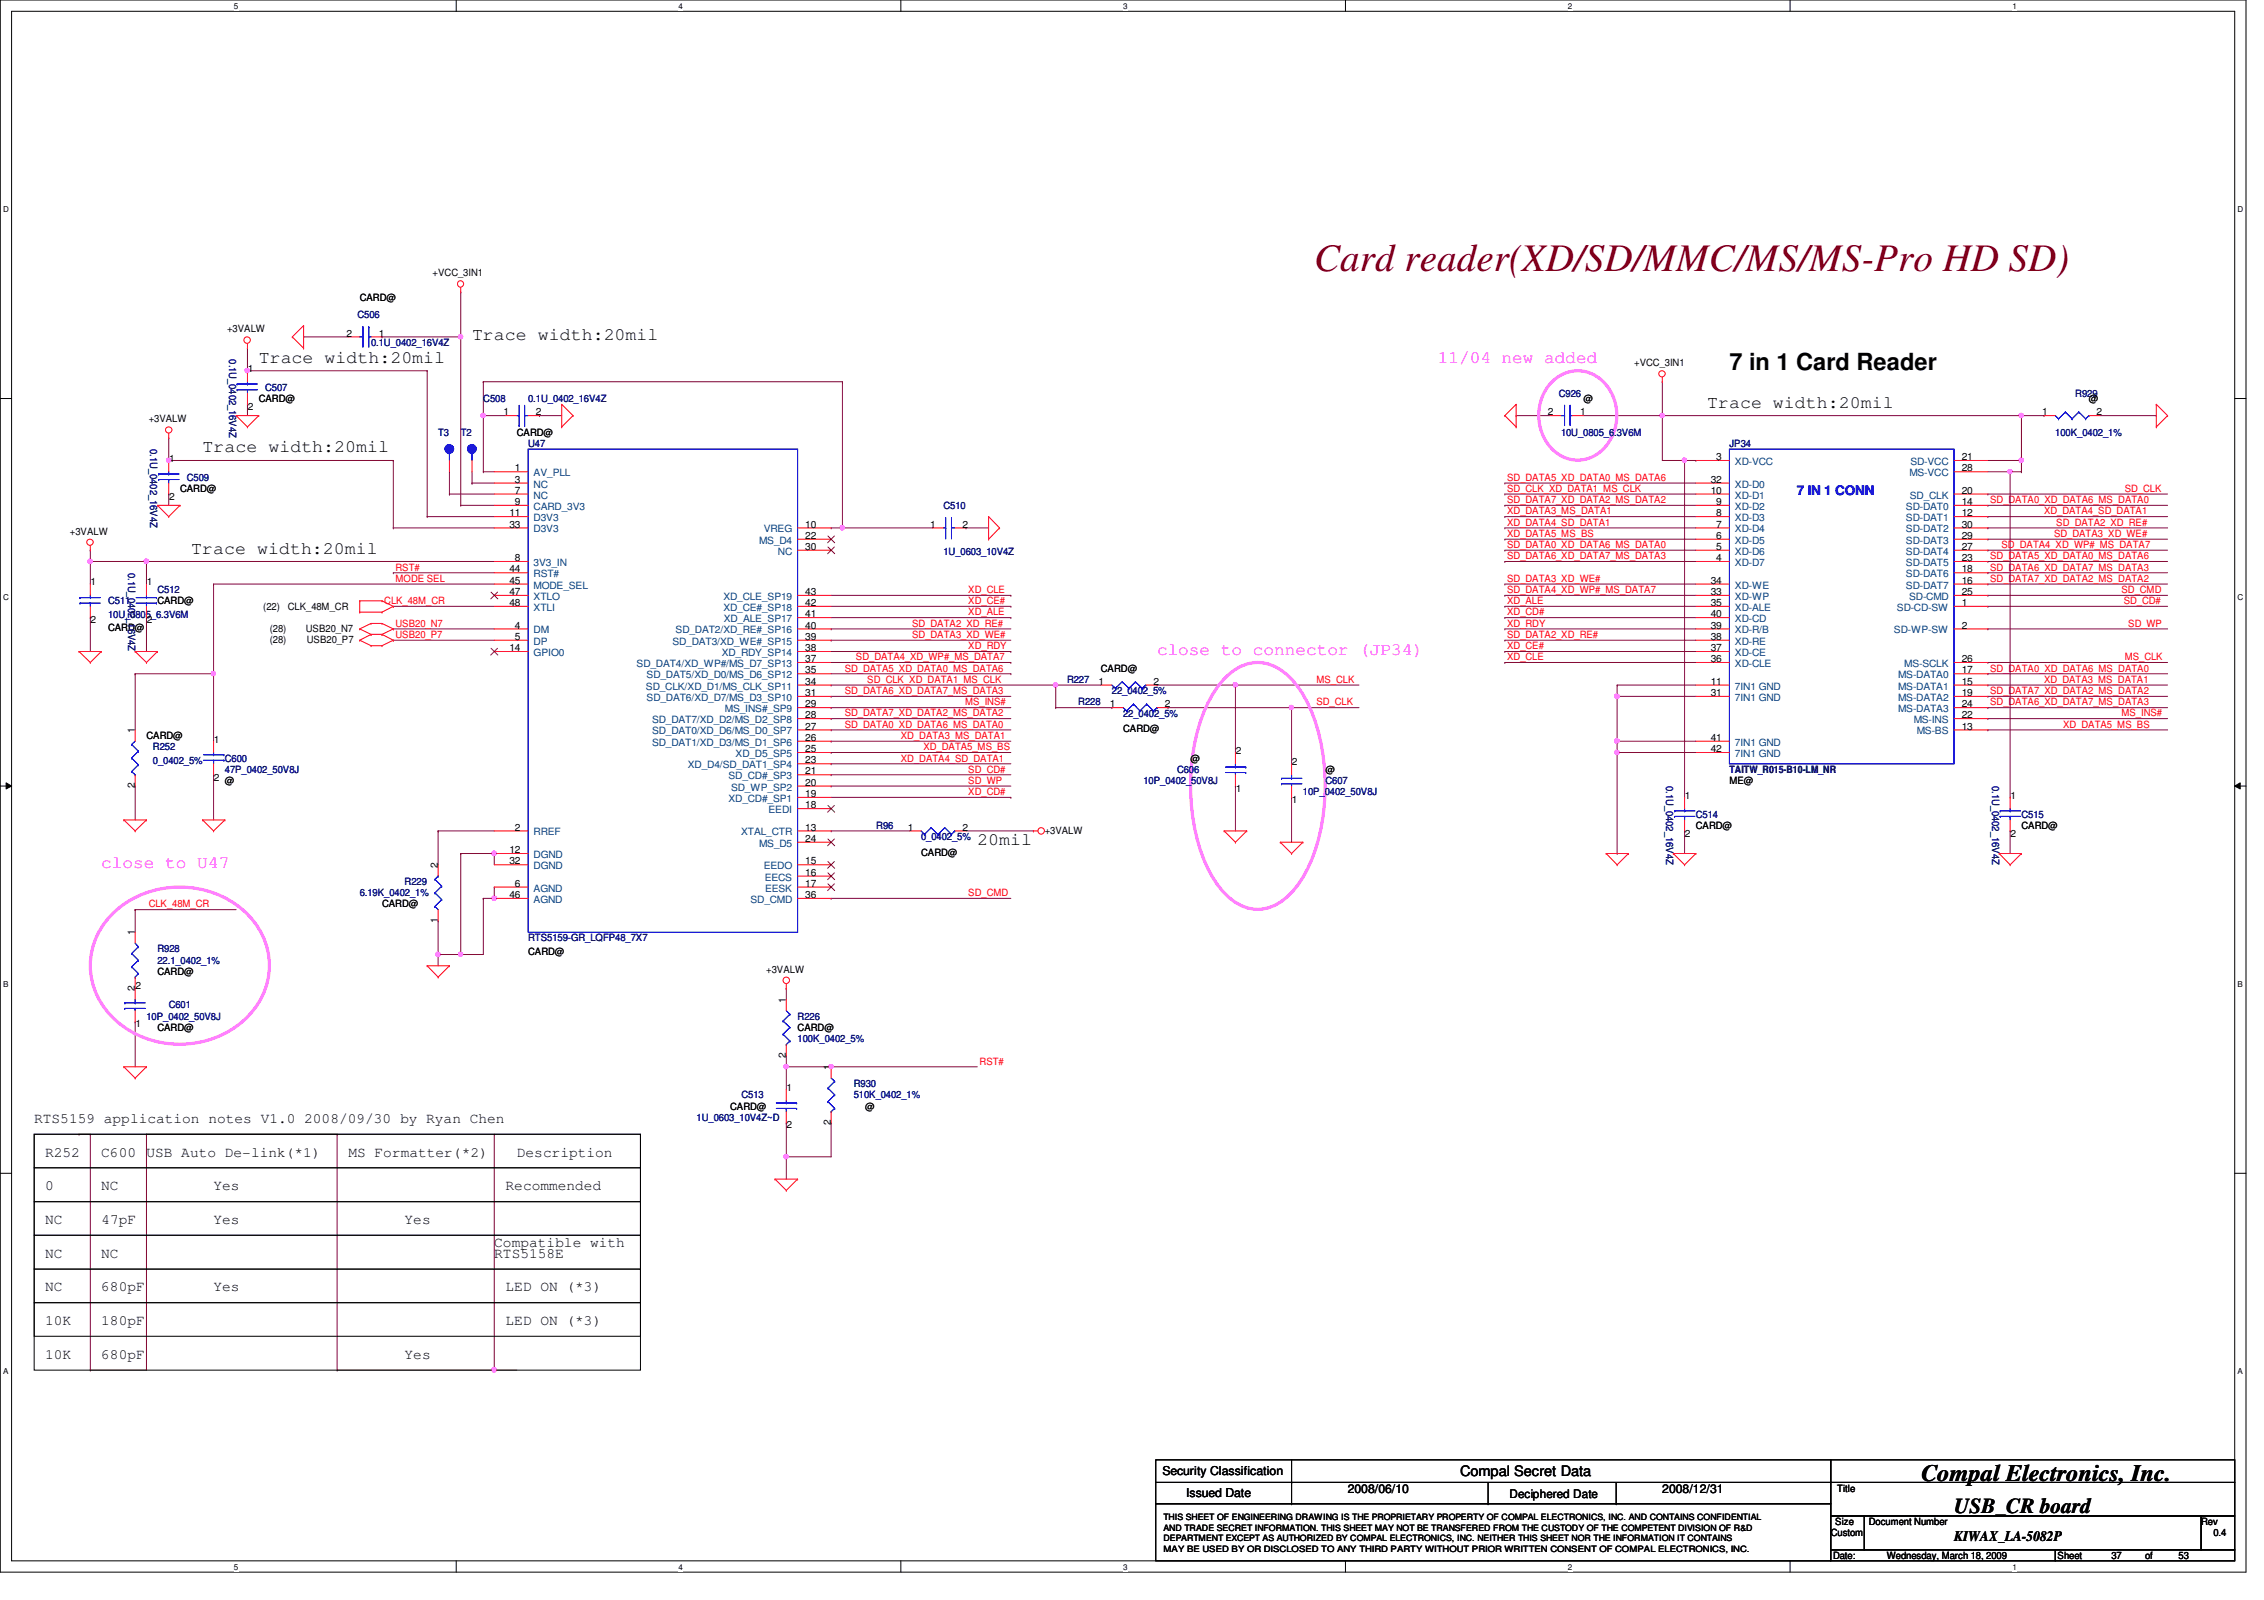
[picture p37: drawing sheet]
<svg xmlns="http://www.w3.org/2000/svg" width="297mm" height="210mm" viewBox="0 0 297 210" stroke-linecap="round" stroke-linejoin="round" font-family="sans-serif">
<defs><g id="words">
<text font-size="5.1" fill="#800000" x="172.4" y="35.5">Card reader(XD/SD/MMC/MS/MS-Pro HD SD)</text>
<g font-size="3.1">
<text x="226.9" y="48.6">7 in 1 Card Reader</text>
<text x="252.1" y="194.3">Compal Electronics, Inc.</text>
</g>
<text font-size="2.8" x="256.4" y="198.5">USB_CR board</text>
<g font-size="2.3">
<text x="33.9" y="47.6">Trace width:20mil</text>
<text x="61.9" y="44.6">Trace width:20mil</text>
<text x="224" y="53.5">Trace width:20mil</text>
<text x="26.6" y="59.4">Trace width:20mil</text>
<text x="25.1" y="72.6">Trace width:20mil</text>
<text x="128.2" y="110.9">20mil</text>
</g>
<g font-size="2.3" fill="#f0f">
<text x="188.6" y="47.6">11/04 new added</text>
<text x="151.8" y="85.9">close to connector (JP34)</text>
<text x="13.3" y="113.9">close to U47</text>
</g>
<g font-size="1.9">
<text x="4.5" y="147.3">RTS5159 application notes V1.0 2008/09/30 by Ryan Chen</text>
<text x="5.9" y="151.8">R252</text>
<text x="13.3" y="151.8">C600</text>
<text x="19.2" y="151.8">USB Auto De-link(*1)</text>
<text x="45.7" y="151.8">MS Formatter(*2)</text>
<text x="67.8" y="151.8">Description</text>
<text x="5.9" y="160.6">NC</text>
<text x="5.9" y="156.2">0</text>
<text x="13.3" y="160.6">47pF</text>
<text x="13.3" y="156.2">NC</text>
<text x="28" y="156.2">Yes</text>
<text x="28" y="160.6">Yes</text>
<text x="53.1" y="160.6">Yes</text>
<text x="66.3" y="156.2">Recommended</text>
<text x="5.9" y="165">NC</text>
<text x="13.3" y="165">NC</text>
<text x="64.9" y="163.5">Compatible with</text>
<text x="64.9" y="165">RTS5158E</text>
<text x="5.9" y="169.4">NC</text>
<text x="5.9" y="173.9">10K</text>
<text x="13.3" y="169.4">680pF</text>
<text x="13.3" y="173.9">180pF</text>
<text x="28" y="169.4">Yes</text>
<text x="66.3" y="169.4">LED ON (*3)</text>
<text x="66.3" y="173.9">LED ON (*3)</text>
<text x="5.9" y="178.3">10K</text>
<text x="13.3" y="178.3">680pF</text>
<text x="53.1" y="178.3">Yes</text>
<text x="191.6" y="193.7">Compal Secret Data</text>
<text x="256.4" y="202.1">KIWAX_LA-5082P</text>
</g>
<text font-size="1.7" fill="#00f" x="235.8" y="65">7 IN 1 CONN</text>
<g font-size="1.6">
<text x="152.5" y="193.5">Security Classification</text>
<text x="155.6" y="196.3">Issued Date</text>
<text x="176.8" y="195.9">2008/06/10</text>
<text x="198" y="196.5">Deciphered Date</text>
<text x="218.1" y="195.9">2008/12/31</text>
</g>
<g font-size="1.3" fill="#000080">
<text x="46.9" y="41.7">C506</text>
<text x="30.1" y="47.2" transform="rotate(90 30.1 47.2)">0.1U_0402_16V4Z</text>
<text x="48.7" y="45.4">0.1U_0402_16V4Z</text>
<text x="34.8" y="51.3">C507</text>
<text x="63.4" y="52.7">C508</text>
<text x="69.3" y="52.7">0.1U_0402_16V4Z</text>
<text x="204.5" y="52">C926</text>
<text x="272.3" y="52">R929</text>
<text x="19.7" y="58.9" transform="rotate(90 19.7 58.9)">0.1U_0402_16V4Z</text>
<text x="57.5" y="57.2">T3</text>
<text x="60.4" y="57.2">T2</text>
<text x="69.3" y="58.6">U47</text>
<text x="204.8" y="57.2">10U_0805_6.3V6M</text>
<text x="226.9" y="58.6">JP34</text>
<text x="269.7" y="57.2">100K_0402_1%</text>
<text x="24.5" y="63.1">C509</text>
<text x="123.8" y="66.8">C510</text>
<text x="16.8" y="75.1" transform="rotate(90 16.8 75.1)">0.1U_0402_16V4Z</text>
<text x="20.7" y="77.8">C512</text>
<text x="123.8" y="72.8">1U_0603_10V4Z</text>
<text x="14.2" y="79.3">C511</text>
<text x="14.2" y="81">10U_0805_6.3V6M</text>
<text x="140" y="89.6">R227</text>
<text x="141.5" y="92.5">R228</text>
<text x="145.9" y="91.1">22_0402_5%</text>
<text x="147.4" y="94">22_0402_5%</text>
<text x="20.1" y="98.4">R252</text>
<text x="20.1" y="100.2">0_0402_5%</text>
<text x="29.5" y="99.9">C600</text>
<text x="29.5" y="101.4">47P_0402_50V8J</text>
<text x="154.4" y="101.4">C606</text>
<text x="226.9" y="101.4">TAITW_R015-B10-LM_NR</text>
<text x="150" y="102.8">10P_0402_50V8J</text>
<text x="170.9" y="104.3">10P_0402_50V8J</text>
<text x="173.9" y="102.8">C607</text>
<text x="218.6" y="103.1" transform="rotate(90 218.6 103.1)">0.1U_0402_16V4Z</text>
<text x="222.5" y="107.3">C514</text>
<text x="261.4" y="103.1" transform="rotate(90 261.4 103.1)">0.1U_0402_16V4Z</text>
<text x="265.2" y="107.3">C515</text>
<text x="115" y="108.8">R96</text>
<text x="120.9" y="110.2">0_0402_5%</text>
<text x="47.2" y="117.6">6.19K_0402_1%</text>
<text x="53.1" y="116.1">R229</text>
<text x="20.7" y="124.9">R928</text>
<text x="69.3" y="123.5">RTS5159-GR_LQFP48_7X7</text>
<text x="20.7" y="126.4">22.1_0402_1%</text>
<text x="19.2" y="133.8">10P_0402_50V8J</text>
<text x="22.1" y="132.3">C601</text>
<text x="104.6" y="133.8">R226</text>
<text x="104.6" y="136.7">100K_0402_5%</text>
<text x="112" y="142.6">R930</text>
<text x="91.4" y="147">1U_0603_10V4Z~D</text>
<text x="97.3" y="144.1">C513</text>
<text x="112" y="144.1">510K_0402_1%</text>
</g>
<g font-size="1.3">
<text x="47.2" y="39.5">CARD@</text>
<text x="56.8" y="36.2">+VCC_3IN1</text>
<text x="29.8" y="43.6">+3VALW</text>
<text x="45.5" y="44.2">2</text>
<text x="49.7" y="44.2">1</text>
<text x="32.5" y="48.8">1</text>
<text x="32.5" y="53.8">2</text>
<text x="33.9" y="52.7">CARD@</text>
<text x="207.8" y="52.7">@</text>
<text x="214.4" y="48">+VCC_3IN1</text>
<text x="274.1" y="52.7">@</text>
<text x="19.5" y="55.4">+3VALW</text>
<text x="66.1" y="54.5">1</text>
<text x="67.8" y="57.2">CARD@</text>
<text x="70.3" y="54.5">2</text>
<text x="203.1" y="54.5">2</text>
<text x="207.3" y="54.5">1</text>
<text x="267.9" y="54.5">1</text>
<text x="275.1" y="54.5">2</text>
<text x="22.2" y="60.6">1</text>
<text x="22.2" y="65.6">2</text>
<text x="23.6" y="64.6">CARD@</text>
<text x="67.6" y="61.8">1</text>
<text x="67.6" y="63.3">3</text>
<text x="67.6" y="64.8">7</text>
<text x="224.4" y="63.3">32</text>
<text x="224.4" y="64.8">10</text>
<text x="225.2" y="60.4">3</text>
<text x="257.4" y="64.8">20</text>
<text x="257.4" y="61.8">28</text>
<text x="257.4" y="60.4">21</text>
<text x="9.2" y="70.1">+3VALW</text>
<text x="66.8" y="69.2">33</text>
<text x="66.8" y="67.7">11</text>
<text x="67.6" y="66.3">9</text>
<text x="105.7" y="69.2">10</text>
<text x="105.7" y="70.7">22</text>
<text x="122" y="69.2">1</text>
<text x="126.3" y="69.2">2</text>
<text x="225.2" y="69.2">7</text>
<text x="225.2" y="66.3">9</text>
<text x="225.2" y="70.7">6</text>
<text x="225.2" y="67.7">8</text>
<text x="257.4" y="69.2">30</text>
<text x="257.4" y="66.3">14</text>
<text x="257.4" y="70.7">29</text>
<text x="257.4" y="67.7">12</text>
<text x="11.9" y="76.8">1</text>
<text x="19.3" y="76.8">1</text>
<text x="66.8" y="75.1">44</text>
<text x="66.8" y="76.6">45</text>
<text x="67.6" y="73.6">8</text>
<text x="105.7" y="72.1">30</text>
<text x="224.4" y="76.6">34</text>
<text x="225.2" y="72.1">5</text>
<text x="225.2" y="73.6">4</text>
<text x="257.4" y="72.1">27</text>
<text x="257.4" y="73.6">23</text>
<text x="257.4" y="75.1">18</text>
<text x="257.4" y="76.6">16</text>
<text x="11.9" y="81.7">2</text>
<text x="14.2" y="82.8">CARD@</text>
<text x="19.3" y="81.7">2</text>
<text x="20.7" y="79.3">CARD@</text>
<text x="34.5" y="80">(22)</text>
<text x="35.4" y="83">(28)</text>
<text x="37.8" y="80">CLK_48M_CR</text>
<text x="40.1" y="83">USB20_N7</text>
<text x="66.8" y="78.1">47</text>
<text x="66.8" y="79.5">48</text>
<text x="67.6" y="82.5">4</text>
<text x="67.6" y="83.9">5</text>
<text x="105.7" y="83.9">39</text>
<text x="105.7" y="82.5">40</text>
<text x="105.7" y="81">41</text>
<text x="105.7" y="79.5">42</text>
<text x="105.7" y="78.1">43</text>
<text x="224.4" y="78.1">33</text>
<text x="224.4" y="79.5">35</text>
<text x="224.4" y="83.9">38</text>
<text x="224.4" y="82.5">39</text>
<text x="224.4" y="81">40</text>
<text x="257.4" y="78.1">25</text>
<text x="257.4" y="79.5">1</text>
<text x="257.4" y="82.5">2</text>
<text x="35.4" y="84.4">(28)</text>
<text x="40.3" y="84.4">USB20_P7</text>
<text x="66.8" y="85.4">14</text>
<text x="105.7" y="89.8">34</text>
<text x="105.7" y="88.3">35</text>
<text x="105.7" y="86.9">37</text>
<text x="105.7" y="85.4">38</text>
<text x="144.1" y="89.8">1</text>
<text x="144.4" y="88.1">CARD@</text>
<text x="151.3" y="89.8">2</text>
<text x="224.4" y="85.4">37</text>
<text x="224.4" y="89.8">11</text>
<text x="224.4" y="86.9">36</text>
<text x="257.4" y="88.3">17</text>
<text x="257.4" y="89.8">15</text>
<text x="257.4" y="86.9">26</text>
<text x="105.7" y="95.7">27</text>
<text x="105.7" y="94.2">28</text>
<text x="105.7" y="92.8">29</text>
<text x="105.7" y="91.3">31</text>
<text x="145.6" y="92.8">1</text>
<text x="152.8" y="92.8">2</text>
<text x="224.4" y="91.3">31</text>
<text x="257.4" y="92.8">24</text>
<text x="257.4" y="94.2">22</text>
<text x="257.4" y="91.3">19</text>
<text x="257.4" y="95.7">13</text>
<text x="17.7" y="96.2" transform="rotate(-90 17.7 96.2)">1</text>
<text x="19.2" y="96.9">CARD@</text>
<text x="28.1" y="97.4">1</text>
<text x="105.7" y="98.7">25</text>
<text x="105.7" y="97.2">26</text>
<text x="105.7" y="101.6">21</text>
<text x="105.7" y="100.2">23</text>
<text x="147.4" y="96.1">CARD@</text>
<text x="156.2" y="99.9">@</text>
<text x="162.1" y="98.9">2</text>
<text x="169.5" y="100.3">2</text>
<text x="173.9" y="101.4">@</text>
<text x="224.4" y="97.2">41</text>
<text x="224.4" y="98.7">42</text>
<text x="17.7" y="103.4" transform="rotate(-90 17.7 103.4)">2</text>
<text x="28.1" y="102.4">2</text>
<text x="29.5" y="102.8">@</text>
<text x="105.7" y="106">18</text>
<text x="105.7" y="104.6">19</text>
<text x="105.7" y="103.1">20</text>
<text x="162.1" y="103.8">1</text>
<text x="169.5" y="105.3">1</text>
<text x="221.1" y="104.8">1</text>
<text x="226.9" y="102.8">ME@</text>
<text x="263.8" y="104.8">1</text>
<text x="57.4" y="113.9" transform="rotate(-90 57.4 113.9)">2</text>
<text x="66.8" y="113.4">32</text>
<text x="66.8" y="111.9">12</text>
<text x="67.6" y="109">2</text>
<text x="105.7" y="109">13</text>
<text x="105.7" y="113.4">15</text>
<text x="105.7" y="110.4">24</text>
<text x="119.1" y="109">1</text>
<text x="120.9" y="112.3">CARD@</text>
<text x="126.3" y="109">2</text>
<text x="137.1" y="109.3">+3VALW</text>
<text x="221.1" y="109.8">2</text>
<text x="222.5" y="108.8">CARD@</text>
<text x="263.8" y="109.8">2</text>
<text x="265.2" y="108.8">CARD@</text>
<text x="50.1" y="119">CARD@</text>
<text x="66.8" y="117.8">46</text>
<text x="67.6" y="116.3">6</text>
<text x="105.7" y="117.8">36</text>
<text x="105.7" y="114.9">16</text>
<text x="105.7" y="116.3">17</text>
<text x="17.7" y="122.7" transform="rotate(-90 17.7 122.7)">1</text>
<text x="57.4" y="121.1" transform="rotate(-90 57.4 121.1)">1</text>
<text x="69.3" y="125.2">CARD@</text>
<text x="17.7" y="130" transform="rotate(-90 17.7 130)">2</text>
<text x="20.7" y="127.9">CARD@</text>
<text x="100.5" y="127.6">+3VALW</text>
<text x="103.1" y="131.6" transform="rotate(-90 103.1 131.6)">1</text>
<text x="17.8" y="134.8">1</text>
<text x="20.7" y="135.3">CARD@</text>
<text x="104.6" y="135.3">CARD@</text>
<text x="103.1" y="138.8" transform="rotate(-90 103.1 138.8)">2</text>
<text x="103.2" y="143.1">1</text>
<text x="109" y="140.4" transform="rotate(-90 109 140.4)">1</text>
<text x="95.8" y="145.6">CARD@</text>
<text x="103.2" y="148">2</text>
<text x="109" y="147.6" transform="rotate(-90 109 147.6)">2</text>
<text x="113.5" y="145.6">@</text>
<text x="241" y="195.8">Title</text>
<text x="240.2" y="201.5">Custom</text>
<text x="240.8" y="200.1">Size</text>
<text x="245.2" y="200.1">Document Number</text>
<text x="288.8" y="200.1">Rev</text>
<text x="290.4" y="201.5">0.4</text>
<text x="240.5" y="204.5">Date:</text>
<text x="247.6" y="204.5">Wednesday, March 18, 2009</text>
<text x="270" y="204.5">Sheet</text>
<text x="277" y="204.5">37</text>
<text x="281.4" y="204.5">of</text>
<text x="285.8" y="204.5">53</text>
</g>
<g font-size="1.3" fill="#004080">
<text x="70" y="62.5">AV_PLL</text>
<text x="70" y="64">NC</text>
<text x="70" y="65.4">NC</text>
<text x="227.6" y="64">XD-D0</text>
<text x="227.6" y="65.4">XD-D1</text>
<text x="227.6" y="61">XD-VCC</text>
<text x="250.5" y="62.5">MS-VCC</text>
<text x="250.6" y="65.4">SD_CLK</text>
<text x="250.7" y="61">SD-VCC</text>
<text x="70" y="69.8">D3V3</text>
<text x="70" y="66.9">CARD_3V3</text>
<text x="70" y="68.4">D3V3</text>
<text x="99.6" y="71.3">MS_D4</text>
<text x="100.2" y="69.8">VREG</text>
<text x="227.6" y="69.8">XD-D4</text>
<text x="227.6" y="66.9">XD-D2</text>
<text x="227.6" y="71.3">XD-D5</text>
<text x="227.6" y="68.4">XD-D3</text>
<text x="250.1" y="69.8">SD-DAT2</text>
<text x="250.1" y="66.9">SD-DAT0</text>
<text x="250.1" y="71.3">SD-DAT3</text>
<text x="250.1" y="68.4">SD-DAT1</text>
<text x="70" y="74.3">3V3_IN</text>
<text x="70" y="75.7">RST#</text>
<text x="70" y="77.2">MODE_SEL</text>
<text x="102.1" y="72.8">NC</text>
<text x="227.6" y="72.8">XD-D6</text>
<text x="227.6" y="74.3">XD-D7</text>
<text x="227.6" y="77.2">XD-WE</text>
<text x="250.1" y="72.8">SD-DAT4</text>
<text x="250.1" y="74.3">SD-DAT5</text>
<text x="250.1" y="75.7">SD-DAT6</text>
<text x="250.1" y="77.2">SD-DAT7</text>
<text x="70" y="83.1">DM</text>
<text x="70" y="78.7">XTLO</text>
<text x="70" y="80.1">XTLI</text>
<text x="88.6" y="83.1">SD_DAT2/XD_RE#_SP16</text>
<text x="94.9" y="80.1">XD_CE#_SP18</text>
<text x="94.9" y="78.7">XD_CLE_SP19</text>
<text x="95" y="81.6">XD_ALE_SP17</text>
<text x="227.6" y="78.7">XD-WP</text>
<text x="227.6" y="80.1">XD-ALE</text>
<text x="227.6" y="83.1">XD-R/B</text>
<text x="227.6" y="81.6">XD-CD</text>
<text x="248.5" y="83.1">SD-WP-SW</text>
<text x="248.9" y="80.1">SD-CD-SW</text>
<text x="250.5" y="78.7">SD-CMD</text>
<text x="70" y="84.6">DP</text>
<text x="70" y="86.1">GPIO0</text>
<text x="83.5" y="87.5">SD_DAT4/XD_WP#/MS_D7_SP13</text>
<text x="84.8" y="89">SD_DAT5/XD_D0/MS_D6_SP12</text>
<text x="88.2" y="84.6">SD_DAT3/XD_WE#_SP15</text>
<text x="94.7" y="86.1">XD_RDY_SP14</text>
<text x="227.6" y="84.6">XD-RE</text>
<text x="227.6" y="86.1">XD-CE</text>
<text x="227.6" y="87.5">XD-CLE</text>
<text x="249" y="89">MS-DATA0</text>
<text x="249.8" y="87.5">MS-SCLK</text>
<text x="84.7" y="90.5">SD_CLK/XD_D1/MS_CLK_SP11</text>
<text x="84.8" y="91.9">SD_DAT6/XD_D7/MS_D3_SP10</text>
<text x="85.6" y="94.9">SD_DAT7/XD_D2/MS_D2_SP8</text>
<text x="95.1" y="93.4">MS_INS#_SP9</text>
<text x="227.6" y="90.5">7IN1 GND</text>
<text x="227.6" y="91.9">7IN1 GND</text>
<text x="249" y="93.4">MS-DATA3</text>
<text x="249" y="90.5">MS-DATA1</text>
<text x="249" y="91.9">MS-DATA2</text>
<text x="251.1" y="94.9">MS-INS</text>
<text x="85.6" y="97.8">SD_DAT1/XD_D3/MS_D1_SP6</text>
<text x="85.6" y="96.4">SD_DAT0/XD_D6/MS_D0_SP7</text>
<text x="90.3" y="100.8">XD_D4/SD_DAT1_SP4</text>
<text x="96.5" y="99.3">XD_D5_SP5</text>
<text x="227.6" y="97.8">7IN1 GND</text>
<text x="227.6" y="99.3">7IN1 GND</text>
<text x="251.5" y="96.4">MS-BS</text>
<text x="95.6" y="105.2">XD_CD#_SP1</text>
<text x="95.6" y="102.2">SD_CD#_SP3</text>
<text x="95.9" y="103.7">SD_WP_SP2</text>
<text x="100.8" y="106.7">EEDI</text>
<text x="70" y="109.6">RREF</text>
<text x="70" y="112.6">DGND</text>
<text x="97.2" y="109.6">XTAL_CTR</text>
<text x="99.6" y="111.1">MS_D5</text>
<text x="70" y="114">DGND</text>
<text x="70" y="117">AGND</text>
<text x="70" y="118.4">AGND</text>
<text x="98.5" y="118.4">SD_CMD</text>
<text x="100.2" y="114">EEDO</text>
<text x="100.3" y="115.5">EECS</text>
<text x="100.4" y="117">EESK</text>
</g>
<g font-size="1.3" fill="#f00">
<text x="197.7" y="63.1">SD_DATA5_XD_DATA0_MS_DATA6</text>
<text x="197.7" y="64.5">SD_CLK_XD_DATA1_MS_CLK</text>
<text x="197.7" y="66">SD_DATA7_XD_DATA2_MS_DATA2</text>
<text x="261.1" y="66">SD_DATA0_XD_DATA6_MS_DATA0</text>
<text x="278.8" y="64.5">SD_CLK</text>
<text x="197.7" y="67.5">XD_DATA3_MS_DATA1</text>
<text x="197.7" y="69">XD_DATA4_SD_DATA1</text>
<text x="197.7" y="70.4">XD_DATA5_MS_BS</text>
<text x="197.7" y="71.9">SD_DATA0_XD_DATA6_MS_DATA0</text>
<text x="262.6" y="71.9">SD_DATA4_XD_WP#_MS_DATA7</text>
<text x="268.2" y="67.5">XD_DATA4_SD_DATA1</text>
<text x="269.5" y="70.4">SD_DATA3_XD_WE#</text>
<text x="269.8" y="69">SD_DATA2_XD_RE#</text>
<text x="51.9" y="74.8">RST#</text>
<text x="51.9" y="76.3">MODE SEL</text>
<text x="127" y="77.8">XD_CLE</text>
<text x="197.7" y="73.4">SD_DATA6_XD_DATA7_MS_DATA3</text>
<text x="197.7" y="76.3">SD_DATA3_XD_WE#</text>
<text x="197.7" y="77.8">SD_DATA4_XD_WP#_MS_DATA7</text>
<text x="261.1" y="74.8">SD_DATA6_XD_DATA7_MS_DATA3</text>
<text x="261.1" y="76.3">SD_DATA7_XD_DATA2_MS_DATA2</text>
<text x="261.1" y="73.4">SD_DATA5_XD_DATA0_MS_DATA6</text>
<text x="278.3" y="77.8">SD_CMD</text>
<text x="50.4" y="79.2">CLK_48M_CR</text>
<text x="51.9" y="82.2">USB20_N7</text>
<text x="51.9" y="83.7">USB20_P7</text>
<text x="119.7" y="82.2">SD_DATA2_XD_RE#</text>
<text x="119.7" y="83.7">SD_DATA3_XD_WE#</text>
<text x="127" y="79.2">XD_CE#</text>
<text x="127" y="80.7">XD_ALE</text>
<text x="197.7" y="82.2">XD_RDY</text>
<text x="197.7" y="83.7">SD_DATA2_XD_RE#</text>
<text x="197.7" y="79.2">XD_ALE</text>
<text x="197.7" y="80.7">XD_CD#</text>
<text x="278.6" y="79.2">SD_CD#</text>
<text x="279.2" y="82.2">SD_WP</text>
<text x="110.8" y="88.1">SD_DATA5_XD_DATA0_MS_DATA6</text>
<text x="112.3" y="86.6">SD_DATA4_XD_WP#_MS_DATA7</text>
<text x="113.8" y="89.6">SD_CLK_XD_DATA1_MS_CLK</text>
<text x="127" y="85.2">XD_RDY</text>
<text x="172.7" y="89.6">MS_CLK</text>
<text x="197.7" y="85.2">XD_CE#</text>
<text x="197.7" y="86.6">XD_CLE</text>
<text x="261.1" y="88.1">SD_DATA0_XD_DATA6_MS_DATA0</text>
<text x="268.2" y="89.6">XD_DATA3_MS_DATA1</text>
<text x="278.8" y="86.6">MS_CLK</text>
<text x="110.8" y="95.5">SD_DATA0_XD_DATA6_MS_DATA0</text>
<text x="110.8" y="94">SD_DATA7_XD_DATA2_MS_DATA2</text>
<text x="110.8" y="91.1">SD_DATA6_XD_DATA7_MS_DATA3</text>
<text x="126.6" y="92.5">MS_INS#</text>
<text x="172.7" y="92.5">SD_CLK</text>
<text x="261.1" y="91.1">SD_DATA7_XD_DATA2_MS_DATA2</text>
<text x="261.1" y="92.5">SD_DATA6_XD_DATA7_MS_DATA3</text>
<text x="270.7" y="95.5">XD_DATA5_MS_BS</text>
<text x="278.3" y="94">MS_INS#</text>
<text x="118.2" y="96.9">XD_DATA3_MS_DATA1</text>
<text x="118.2" y="99.9">XD_DATA4_SD_DATA1</text>
<text x="121.2" y="98.4">XD_DATA5_MS_BS</text>
<text x="127" y="101.3">SD_CD#</text>
<text x="127" y="102.8">SD_WP</text>
<text x="127" y="104.3">XD_CD#</text>
<text x="19.5" y="119">CLK_48M_CR</text>
<text x="127" y="117.6">SD_CMD</text>
<text x="128.5" y="139.7">RST#</text>
</g>
<g font-size="1.1">
<text x="30.7" y="1.1">5</text>
<text x="89" y="1.1">4</text>
<text x="147.4" y="1.1">3</text>
<text x="205.7" y="1.1">2</text>
<text x="264" y="1.1">1</text>
<text x=".4" y="27.9">D</text>
<text x="293.6" y="27.9">D</text>
<text x=".4" y="78.7">C</text>
<text x="293.6" y="78.7">C</text>
<text x=".4" y="129.5">B</text>
<text x="293.6" y="129.5">B</text>
<text x=".4" y="180.3">A</text>
<text x="293.6" y="180.3">A</text>
<text x="152.7" y="202.2">DEPARTMENT EXCEPT AS AUTHORIZED BY COMPAL ELECTRONICS, INC. NEITHER THIS SHEET NOR THE INFORMATION IT CONTAINS</text>
<text x="152.7" y="199.4">THIS SHEET OF ENGINEERING DRAWING IS THE PROPRIETARY PROPERTY OF COMPAL ELECTRONICS, INC. AND CONTAINS CONFIDENTIAL</text>
<text x="152.7" y="203.6">MAY BE USED BY OR DISCLOSED TO ANY THIRD PARTY WITHOUT PRIOR WRITTEN CONSENT OF COMPAL ELECTRONICS, INC.</text>
<text x="152.7" y="200.8">AND TRADE SECRET INFORMATION. THIS SHEET MAY NOT BE TRANSFERED FROM THE CUSTODY OF THE COMPETENT DIVISION OF R&amp;D</text>
<text x="30.7" y="205.9">5</text>
<text x="89" y="205.9">4</text>
<text x="147.4" y="205.9">3</text>
<text x="205.7" y="205.9">2</text>
<text x="264" y="205.9">1</text>
</g>
</g></defs>
<path d="M0 0h294.7v206.2h-294.7zM1.5 1.5h291.7v203.3h-291.7z" fill="none" stroke="#000" stroke-width=".13"/>
<g fill="#fff">
<path d="M30.7 .2h.6v1.2h-.6z"/>
<path d="M30.7 204.9h.6v1.2h-.6z"/>
</g>
<path d="M59.9 0v1.5M59.9 204.8v1.4" fill="none" stroke="#000" stroke-width=".13"/>
<g fill="#fff">
<path d="M89 .2h.6v1.2h-.6z"/>
<path d="M89 204.9h.6v1.2h-.6z"/>
</g>
<path d="M118.2 0v1.5M118.2 204.8v1.4" fill="none" stroke="#000" stroke-width=".13"/>
<g fill="#fff">
<path d="M147.4 .2h.6v1.2h-.6z"/>
<path d="M147.4 204.9h.6v1.2h-.6z"/>
</g>
<path d="M176.5 0v1.5M176.5 204.8v1.4" fill="none" stroke="#000" stroke-width=".13"/>
<g fill="#fff">
<path d="M205.7 .2h.6v1.2h-.6z"/>
<path d="M205.7 204.9h.6v1.2h-.6z"/>
</g>
<path d="M234.9 0v1.5M234.9 204.8v1.4" fill="none" stroke="#000" stroke-width=".13"/>
<g fill="#fff">
<path d="M264 .2h.6v1.2h-.6z"/>
<path d="M264 204.9h.6v1.2h-.6z"/>
<path d="M.4 26.9h.8v1.2h-.8z"/>
<path d="M293.6 26.9h.7v1.2h-.7z"/>
<path d="M.4 77.7h.8v1.2h-.8z"/>
<path d="M293.6 77.7h.7v1.2h-.7z"/>
</g>
<path d="M0 52.3h1.5M293.2 52.3h1.5" fill="none" stroke="#000" stroke-width=".13"/>
<g fill="#fff">
<path d="M.4 128.5h.7v1.2h-.7z"/>
<path d="M293.6 128.5h.7v1.2h-.7z"/>
</g>
<path d="M0 103.1h1.5M.8 102.7l.7 .4-.7 .4zM293.2 103.1l.7-.4v.8zM293.2 103.1h1.5" fill="none" stroke="#000" stroke-width=".13"/>
<path d="M.8 102.7l.7 .4-.7 .4zM293.2 103.1l.7-.4v.8z" fill="#000"/>
<g fill="#fff">
<path d="M.4 179.3h.7v1.2h-.7z"/>
<path d="M293.6 179.3h.7v1.2h-.7z"/>
</g>
<path d="M0 153.9h1.5M293.2 153.9h1.5" fill="none" stroke="#000" stroke-width=".13"/>
<g fill="none" stroke="#800040" stroke-width=".13">
<path d="M63.4 54.5h.1M63.4 50.1h.1M63.4 54.5h2.9M63.4 50.1v11.8M63.4 50.1h47.1M70.8 54.5h.1M70.8 54.5h2.9M28 76.6h.1M28 76.6h36.9M51.6 75.1h.1M51.6 75.1h13.3M260.8 67.8h.1"/>
<path d="M260.8 66.3h.1M260.8 64.8h.1M260.8 78.1h.1M260.8 70.7h.1M260.8 69.3h.1M260.8 79.5h.1M260.8 67.8h23.6M260.8 66.3h23.6M260.8 64.8h23.6M260.8 78.1h23.6M260.8 70.7h23.6M260.8 69.3h23.6"/>
<path d="M260.8 79.5h23.6M109 97.2h.1M109 95.8h.1M109 82.5h.1M109 84h.1M109 92.8h.1M109 94.3h.1M109 82.5h23.6M109 95.8h23.6M109 94.3h23.6M109 92.8h23.6M109 97.2h23.6"/>
<path d="M109 84h23.6M260.8 82.5h.1M260.8 95.8h.1M260.8 89.9h.1M260.8 88.4h.1M260.8 91.4h.1M260.8 94.3h.1M260.8 92.8h.1M260.8 86.9h.1M260.8 82.5h23.6M260.8 95.8h23.6M260.8 89.9h23.6"/>
<path d="M260.8 88.4h23.6M260.8 91.4h23.6M260.8 94.3h23.6M260.8 92.8h23.6M260.8 86.9h23.6M57.5 109h.1M57.5 109h7.4M57.5 109v4.5M60.4 112h.1M60.4 112h4.5M109 109h.1M109 103.1h.1"/>
<path d="M109 101.6h.1M109 109h10.4M109 103.1h23.6M109 101.6h23.6M221 109h.1M221 109v3M263.7 109h.1M263.7 109v3M57.5 120.8h.1M57.5 120.8v4.4"/>
</g>
<circle cx="63.4" cy="54.5" r=".29" fill="#f0f"/>
<circle cx="63.4" cy="54.5" r=".29" fill="none" stroke="#f0f" stroke-width=".13"/>
<g fill="none" stroke="#800040" stroke-width=".13">
<path d="M19.2 73.7h.1M19.2 73.7h45.7M63.4 61.9h.1M63.4 61.9h1.5M109 69.3h.1M109 69.3h13.3M110.5 69.3h.1M126.7 69.3h.1M126.7 69.3h3M51.6 82.5h.1M51.6 84h.1M51.6 82.5h13.3"/>
<path d="M51.6 84h13.3"/>
</g>
<circle cx="19.2" cy="73.6" r=".29" fill="#f0f"/>
<circle cx="19.2" cy="73.6" r=".29" fill="none" stroke="#f0f" stroke-width=".13"/>
<path d="M110.5 50.1h.1M110.5 50.1v19.2" fill="none" stroke="#800040" stroke-width=".13"/>
<circle cx="110.5" cy="69.2" r=".29" fill="#f0f"/>
<circle cx="110.5" cy="69.2" r=".29" fill="none" stroke="#f0f" stroke-width=".13"/>
<path d="M39.8 44.2h.1M39.8 44.2h5.9M50.1 44.2h.1M50.1 44.2h10.3M60.4 44.2h.1M60.4 44.2v22.1M11.8 73.7h.1M11.8 73.7v2.9M11.8 81h.1M11.8 81v4.5M19.2 81h.1M19.2 81v4.5" fill="none" stroke="#800040" stroke-width=".13"/>
<circle cx="60.4" cy="44.2" r=".29" fill="#f0f"/>
<circle cx="60.4" cy="44.2" r=".29" fill="none" stroke="#f0f" stroke-width=".13"/>
<g fill="none" stroke="#800040" stroke-width=".13">
<path d="M51.6 69.3h.1M51.6 69.3h13.3M60.4 66.3h.1M60.4 66.3h4.5M109 98.7h.1M109 91.4h.1M109 98.7h23.6M109 91.4h23.6M63.4 117.9h.1M63.4 117.9h1.5M109 100.2h.1M109 117.9h.1"/>
<path d="M109 100.2h23.6M109 117.9h23.6M60.4 125.2h.1M60.4 125.2h3"/>
</g>
<circle cx="64.8" cy="117.8" r=".29" fill="#f0f"/>
<circle cx="64.8" cy="117.8" r=".29" fill="none" stroke="#f0f" stroke-width=".13"/>
<g fill="none" stroke="#800040" stroke-width=".13">
<path d="M56 48.6h.1M56 48.6v19.2M22.1 64.8h.1M22.1 64.8v1.5M60.4 112h.1M60.4 112v13.2M63.4 117.9h.1M63.4 117.9v7.3M64.9 116.4h.1M64.9 116.4v1.5M103.2 129.7h.1M103.2 140h.1"/>
<path d="M103.2 129.7v1.4M103.2 140v2.9M103.2 151.8h.1M103.2 151.8v2.9"/>
</g>
<circle cx="60.4" cy="125.2" r=".29" fill="#f0f"/>
<circle cx="60.4" cy="125.2" r=".29" fill="none" stroke="#f0f" stroke-width=".13"/>
<path d="M11.8 73.7h.1M11.8 73.7h7.4" fill="none" stroke="#800040" stroke-width=".13"/>
<circle cx="11.8" cy="73.6" r=".29" fill="#f0f"/>
<circle cx="11.8" cy="73.6" r=".29" fill="none" stroke="#f0f" stroke-width=".13"/>
<path d="M32.5 53h.1M32.5 53v1.5M57.5 125.2h.1M57.5 125.2h2.9" fill="none" stroke="#800040" stroke-width=".13"/>
<circle cx="57.5" cy="125.2" r=".29" fill="#f0f"/>
<circle cx="57.5" cy="125.2" r=".29" fill="none" stroke="#f0f" stroke-width=".13"/>
<path d="M32.5 45.7h.1M32.5 45.7v2.9M11.8 72.2h.1M11.8 72.2v1.5M19.2 73.7h.1M19.2 73.7v2.9M56 67.8h.1M56 67.8h8.9M64.9 112h.1M64.9 112v1.5" fill="none" stroke="#800040" stroke-width=".13"/>
<circle cx="64.8" cy="111.9" r=".29" fill="#f0f"/>
<circle cx="64.8" cy="111.9" r=".29" fill="none" stroke="#f0f" stroke-width=".13"/>
<path d="M22.1 57.4h.1M22.1 57.4v3M32.5 48.6h.1M32.5 48.6h23.5" fill="none" stroke="#800040" stroke-width=".13"/>
<circle cx="32.4" cy="48.6" r=".29" fill="#f0f"/>
<circle cx="32.4" cy="48.6" r=".29" fill="none" stroke="#f0f" stroke-width=".13"/>
<path d="M22.1 60.4h.1M22.1 60.4h29.5M57.5 125.2h.1M57.5 125.2v1.5" fill="none" stroke="#800040" stroke-width=".13"/>
<circle cx="22.1" cy="60.4" r=".29" fill="#f0f"/>
<circle cx="22.1" cy="60.4" r=".29" fill="none" stroke="#f0f" stroke-width=".13"/>
<path d="M51.6 60.4h.1M51.6 60.4v8.9M138.5 89.9h.1M138.5 89.9h5.9M103.2 138.5h.1M103.2 138.5v1.5" fill="none" stroke="#800040" stroke-width=".13"/>
<circle cx="138.5" cy="89.8" r=".29" fill="#f0f"/>
<circle cx="138.5" cy="89.8" r=".29" fill="none" stroke="#f0f" stroke-width=".13"/>
<g fill="none" stroke="#800040" stroke-width=".13">
<path d="M218.1 54.5h.1M218.1 54.5v5.9h2.9M218.1 54.5h47.1M265.2 54.5h.1M109 78.1h23.6M109 79.5h23.6M132.6 78.1h.1M132.6 79.5h.1M197.4 63.4h.1M197.4 64.8h.1M197.4 66.3h.1M197.4 67.8h.1"/>
<path d="M197.4 69.3h.1M197.4 70.7h.1M197.4 72.2h.1M197.4 73.7h.1M197.4 76.6h.1M197.4 78.1h.1M197.4 79.5h.1M197.4 76.6h25.1M197.4 78.1h25.1M197.4 79.5h25.1M197.4 63.4h25.1M197.4 64.8h25.1"/>
<path d="M197.4 66.3h25.1M197.4 67.8h25.1M197.4 69.3h25.1M197.4 70.7h25.1M197.4 72.2h25.1M197.4 73.7h25.1M221 60.4h.1M260.8 75.1h.1M260.8 76.6h.1M260.8 75.1h23.6M260.8 76.6h23.6M109 81h23.6"/>
<path d="M109 85.5h23.6M109 86.9h23.6M109 88.4h23.6M132.6 81h.1M132.6 85.5h.1M132.6 86.9h.1M132.6 88.4h.1M197.4 82.5h.1M197.4 84h.1M197.4 85.5h.1M197.4 86.9h.1M197.4 81h.1"/>
<path d="M197.4 81h25.1M197.4 85.5h25.1M197.4 86.9h25.1M197.4 82.5h25.1M197.4 84h25.1M212.2 89.9h.1M212.2 91.4h.1M212.2 97.2h.1M212.2 98.7h.1M212.2 89.9h10.3M212.2 91.4h10.3M212.2 97.2h10.3"/>
<path d="M212.2 98.7h10.3M109 104.6h23.6M132.6 104.6h.1"/>
</g>
<circle cx="218.1" cy="54.5" r=".29" fill="#f0f"/>
<circle cx="218.1" cy="54.5" r=".29" fill="none" stroke="#f0f" stroke-width=".13"/>
<circle cx="265.2" cy="54.5" r=".29" fill="#f0f"/>
<circle cx="265.2" cy="54.5" r=".29" fill="none" stroke="#f0f" stroke-width=".13"/>
<path d="M218.1 50.1h.1M218.1 50.1v4.4M260.8 61.9h2.9M260.8 60.4h4.4M263.7 61.9h.1M265.2 60.4h.1M265.2 60.4v1.5" fill="none" stroke="#800040" stroke-width=".13"/>
<circle cx="265.2" cy="60.4" r=".29" fill="#f0f"/>
<circle cx="265.2" cy="60.4" r=".29" fill="none" stroke="#f0f" stroke-width=".13"/>
<path d="M265.2 54.5h.1M265.2 54.5v5.9M221 60.4v44.2M221 104.6h.1" fill="none" stroke="#800040" stroke-width=".13"/>
<circle cx="221" cy="60.4" r=".29" fill="#f0f"/>
<circle cx="221" cy="60.4" r=".29" fill="none" stroke="#f0f" stroke-width=".13"/>
<path d="M221 60.4h1.5M222.5 60.4h.1M263.7 61.9v42.7M263.7 104.6h.1" fill="none" stroke="#800040" stroke-width=".13"/>
<circle cx="263.7" cy="61.9" r=".29" fill="#f0f"/>
<circle cx="263.7" cy="61.9" r=".29" fill="none" stroke="#f0f" stroke-width=".13"/>
<path d="M263.7 61.9h1.5M265.2 61.9h.1M212.2 91.4h.1M212.2 97.2h.1M212.2 89.9v7.3" fill="none" stroke="#800040" stroke-width=".13"/>
<circle cx="212.1" cy="91.3" r=".29" fill="#f0f"/>
<circle cx="212.1" cy="91.3" r=".29" fill="none" stroke="#f0f" stroke-width=".13"/>
<circle cx="212.1" cy="97.2" r=".29" fill="#f0f"/>
<circle cx="212.1" cy="97.2" r=".29" fill="none" stroke="#f0f" stroke-width=".13"/>
<path d="M212.2 98.7h.1M212.2 97.2v1.5" fill="none" stroke="#800040" stroke-width=".13"/>
<circle cx="212.1" cy="98.7" r=".29" fill="#f0f"/>
<circle cx="212.1" cy="98.7" r=".29" fill="none" stroke="#f0f" stroke-width=".13"/>
<g fill="none" stroke="#800040" stroke-width=".13">
<path d="M28 76.6v20.6M260.8 73.7h.1M260.8 72.2h.1M260.8 73.7h23.6M260.8 72.2h23.6M17.7 88.4h.1M17.7 88.4h10.3M17.7 88.4v7.4M28 88.4h.1M212.2 98.7v13.3M17.7 103.1h.1M17.7 103.1v4.5"/>
<path d="M28 101.6h.1M28 101.6v6M126.7 109h8.9M135.6 109h.1M212.2 112h.1"/>
</g>
<circle cx="28" cy="88.4" r=".29" fill="#f0f"/>
<circle cx="28" cy="88.4" r=".29" fill="none" stroke="#f0f" stroke-width=".13"/>
<path d="M51.6 79.5h.1M51.6 79.5h13.3M169.5 92.8h.1M169.5 92.8h8.8" fill="none" stroke="#800040" stroke-width=".13"/>
<circle cx="169.4" cy="92.8" r=".29" fill="#f0f"/>
<circle cx="169.4" cy="92.8" r=".29" fill="none" stroke="#f0f" stroke-width=".13"/>
<path d="M162.1 89.9h.1M162.1 89.9h16.2" fill="none" stroke="#800040" stroke-width=".13"/>
<circle cx="162.1" cy="89.8" r=".29" fill="#f0f"/>
<circle cx="162.1" cy="89.8" r=".29" fill="none" stroke="#f0f" stroke-width=".13"/>
<g fill="none" stroke="#800040" stroke-width=".13">
<path d="M109 89.9h.1M109 89.9h29.5v2.9M138.5 92.8h.1M138.5 92.8h7.4M145.9 92.8h.1M151.8 89.9h.1M151.8 89.9h10.3M153.2 92.8h.1M153.2 92.8h16.3M162.1 89.9h.1M162.1 89.9v8.8M169.5 92.8h.1"/>
<path d="M169.5 92.8v7.4M17.7 119.3h.1M17.7 119.3h13.3M17.7 119.3v3M162.1 103.1h.1M162.1 103.1v5.9M169.5 104.6h.1M169.5 104.6v5.9M17.7 134.1h.1M17.7 134.1v5.9M10.4 148.8h.1M10.4 148.8h1.4"/>
<path d="M11.8 148.8h.1M11.8 148.8v30.9M19.2 148.8h.1M19.2 148.8h25M19.2 148.8v30.9h-7.4M44.2 148.8h.1M44.2 148.8v30.9M64.9 148.8h.1M64.9 148.8v30.9h-20.7M11.8 179.7h.1M44.2 179.7h.1"/>
</g>
<circle cx="64.8" cy="179.7" r=".29" fill="#f0f"/>
<circle cx="64.8" cy="179.7" r=".29" fill="none" stroke="#f0f" stroke-width=".13"/>
<g fill="none" stroke="#800040" stroke-width=".13">
<path d="M60.4 38.3h.1M60.4 38.3v5.9M198.9 54.5h.1M198.9 54.5h4.5M207.8 54.5h10.3M218.1 54.5h.1M265.2 54.5h3M268.2 54.5h.1M275.5 54.5h7.4M282.9 54.5h.1M103.2 151.8h.1M109 147.3h.1"/>
<path d="M109 147.3v4.5h-5.8M64.9 179.7h.1M64.9 179.7h2.9"/>
</g>
<circle cx="103.1" cy="151.7" r=".29" fill="#f0f"/>
<circle cx="103.1" cy="151.7" r=".29" fill="none" stroke="#f0f" stroke-width=".13"/>
<path d="M103.2 140h.1M103.2 140h5.8M103.2 147.3h.1M103.2 147.3v4.5" fill="none" stroke="#800040" stroke-width=".13"/>
<circle cx="103.1" cy="139.9" r=".29" fill="#f0f"/>
<circle cx="103.1" cy="139.9" r=".29" fill="none" stroke="#f0f" stroke-width=".13"/>
<path d="M109 140h.1M109 140h19.2" fill="none" stroke="#800040" stroke-width=".13"/>
<circle cx="109" cy="139.9" r=".29" fill="#f0f"/>
<circle cx="109" cy="139.9" r=".29" fill="none" stroke="#f0f" stroke-width=".13"/>
<path d="M59 64.8h.1M59 64.8h5.9M59 61.9v2.9M61.9 63.4h.1M61.9 63.4h3M61.9 61.9v1.5" fill="none" stroke="#800040" stroke-width=".13"/>
<g fill="none" stroke="#f00" stroke-width=".13">
<path d="M60.4 38.3h.1M60.4 37.7v.6M22.1 57.4h.1M22.1 56.9v.5M31 54.5h.1M31 54.5h2.9M31 54.5l1.5 1.5M32.5 56h.1M32.5 45.7h.1M32.5 45.1v.6M33.9 54.5h.1M33.9 54.5l-1.4 1.5"/>
<path d="M38.4 44.2h.1M38.4 44.2l1.4 1.5M39.8 42.7h.1M39.8 45.7h.1M39.8 42.7v3M39.8 42.7l-1.4 1.5M73.7 53h.1M73.7 56h.1M73.7 53v3M73.7 53l1.5 1.5M75.2 54.5h.1M75.2 54.5l-1.5 1.5"/>
<path d="M197.4 54.5h.1M197.4 54.5l1.5 1.5M198.9 56h.1M198.9 53h.1M198.9 53v3M198.9 53l-1.5 1.5M218.1 50.1h.1M218.1 49.5v.6M282.9 56h.1M282.9 53h.1M282.9 53v3M282.9 53l1.5 1.5"/>
<path d="M284.4 54.5h.1M284.4 54.5l-1.5 1.5M11.8 72.2h.1M11.8 71.6v.6M11.8 76.6v1.5M11.8 79.5v1.5M20.7 66.3h.1M20.7 66.3h2.9M20.7 66.3l1.4 1.5M22.1 67.8h.1M23.6 66.3h.1M23.6 66.3l-1.5 1.5"/>
<path d="M47.2 78.8h.1M47.2 78.8h2.9M47.2 78.8v1.5M50.1 78.8h.1M50.1 78.8l1.5 .7M51.6 79.5h.1M51.6 79.5l-1.5 .8M129.7 70.7h.1M129.7 67.8h.1M129.7 67.8v2.9M129.7 67.8l1.4 1.5M131.1 69.3h.1"/>
<path d="M131.1 69.3l-1.4 1.4M10.4 85.5h.1M10.4 85.5h2.9M10.4 85.5l1.4 1.4M11.8 86.9h.1M13.3 85.5h.1M13.3 85.5l-1.5 1.4M17.7 85.5h.1M17.7 85.5h3M17.7 85.5l1.5 1.4M19.2 86.9h.1M20.7 85.5h.1"/>
<path d="M20.7 85.5l-1.5 1.4M47.2 84h.1M47.2 82.5h.1M47.2 80.3h.1M47.2 84l1.5 .7M47.2 82.5l1.5 .7M47.2 80.3h2.9M48.7 83.2h.1M48.7 84.7h.1M48.7 81.8h.1M48.7 83.2l-1.5 .8M48.7 83.2h1.4"/>
<path d="M48.7 84.7h1.4M48.7 81.8l-1.5 .7M48.7 81.8h1.4M50.1 83.2h.1M50.1 84.7h.1M50.1 81.8h.1M50.1 80.3h.1M50.1 83.2l1.5 .8M50.1 81.8l1.5 .7M51.6 84h.1M51.6 82.5h.1M51.6 84l-1.5 .7"/>
<path d="M51.6 82.5l-1.5 .7M145.9 92.8h1.5M151.8 92.8h1.4M16.3 107.6h.1M16.3 107.6h2.9M16.3 107.6l1.4 1.4M17.7 109h.1M19.2 107.6h.1M19.2 107.6l-1.5 1.4M26.6 107.6h.1M26.6 107.6h2.9M26.6 107.6l1.4 1.4"/>
<path d="M28 109h.1M29.5 107.6h.1M29.5 107.6l-1.5 1.4M135.6 109h.1M135.6 109h.6M160.6 109h.1M160.6 109h3M160.6 109l1.5 1.5M162.1 110.5h.1M163.6 109h.1M163.6 109l-1.5 1.5M168 110.5h.1"/>
<path d="M168 110.5h2.9M168 110.5l1.5 1.5M169.5 112h.1M170.9 110.5h.1M170.9 110.5l-1.4 1.5M210.7 112h.1M210.7 112h3M210.7 112l1.5 1.5M212.2 113.5h.1M213.7 112h.1M213.7 112l-1.5 1.5M219.5 112h.1"/>
<path d="M219.5 112h3M219.5 112l1.5 1.5M221 113.5h.1M222.5 112h.1M222.5 112l-1.5 1.5M262.3 112h.1M262.3 112h2.9M262.3 112l1.4 1.5M263.7 113.5h.1M265.2 112h.1M265.2 112l-1.5 1.5M16.3 140h.1"/>
<path d="M16.3 140h2.9M16.3 140l1.4 1.4M19.2 140h.1M19.2 140l-1.5 1.4M56 126.7h.1M56 126.7h3M56 126.7l1.5 1.5M57.5 128.2h.1M59 126.7h.1M59 126.7l-1.5 1.5M103.2 129.7h.1M103.2 129.1v.6"/>
<path d="M17.7 141.4h.1M101.7 154.7h.1M101.7 154.7h2.9M101.7 154.7l1.5 1.5M103.2 156.2h.1M104.6 154.7h.1M104.6 154.7l-1.4 1.5"/>
<circle cx="60.4" cy="37.2" r=".42"/>
<circle cx="22.1" cy="56.4" r=".42"/>
<circle cx="32.4" cy="44.6" r=".43"/>
<circle cx="218.1" cy="49" r=".42"/>
<circle cx="11.8" cy="71.1" r=".42"/>
<circle cx="136.6" cy="109" r=".43"/>
<circle cx="103.2" cy="128.6" r=".43"/>
</g>
<g fill="none" stroke="#000" stroke-width=".13">
<path d="M4.5 148.8h79.5v30.9h-79.5zM4.5 148.8h79.5v4.4h-79.5zM4.5 153.2h79.5v4.4h-79.5zM4.5 157.6h79.5v4.5h-79.5zM4.5 162.1h79.5v4.4h-79.5zM4.5 166.5h79.5v4.4h-79.5zM4.5 170.9h79.5v4.4h-79.5zM151.6 191.5h88.6v3h-88.6zM151.6 194.5h88.6v2.8h-88.6zM151.6 197.3h88.6v7.5h-88.6zM169.5 194.5h.1M169.5 197.3h.1"/>
<path d="M169.5 191.5v5.8M195.2 197.3h.1M195.2 194.5v2.8M212 197.3h.1M212 194.5v2.8M240.2 191.5h53v3h-53zM240.2 194.5h53v4.4h-53zM240.2 198.9h4.4v4.4h-4.4zM244.6 198.9h44.2v4.4h-44.2zM288.8 198.9h4.4v4.4h-4.4zM240.2 203.3h29.5v1.5h-29.5zM269.7 203.3h23.5v1.5h-23.5z"/>
</g>
<path d="M203.4 50.4a4.7 4.7 0 0 1 7.7 .6 6.2 6.2 0 0 1-2.5 9.1 4.8 4.8 0 0 1-6.1-2.9 6.5 6.5 0 0 1 .9-6.8zM160.6 89.1a5.7 5.7 0 0 1 6.3-1.8 9.7 9.7 0 0 1 4.7 4.9 26.9 26.9 0 0 1 0 21.7 9.8 9.8 0 0 1-4.7 5 5.3 5.3 0 0 1-5.5-1.1 14.2 14.2 0 0 1-4-6.5 27.4 27.4 0 0 1 1.1-19.1l1.3-2.2zM14.4 120.2a12.8 12.8 0 0 1 18.4 0 9.4 9.4 0 0 1-.9 13.8 12.8 12.8 0 0 1-17.5-.9 9.3 9.3 0 0 1 0-12.9z" fill="none" stroke="#ff80ff" stroke-width=".42"/>
<g fill="none" stroke="#00f" stroke-width=".13">
<path d="M10.5 79.1h.1M10.5 78.4h.1M10.5 79.1h2.7M10.5 78.4h2.7M11.8 78.4h.1M11.8 79.1h.1M11.8 78.1v.3M11.8 79.1v.4M147.4 92.8l.4 .5M147.8 93.3h.1M148.7 92.4h.1M148.7 92.4l-.9 .9"/>
<path d="M148.7 92.4l.9 .9M149.6 93.3h.1M150.4 92.4h.1M150.4 92.4l-.8 .9M150.4 92.4l.9 .9M151.3 93.3h.1M151.8 92.8h.1M151.8 92.8l-.5 .5"/>
</g>
<circle cx="58.9" cy="58.9" r=".57" fill="#00f"/>
<g fill="none" stroke="#00f" stroke-width=".13">
<path d="M59 59.5h.1M59 59.5v.9"/>
<circle cx="58.9" cy="58.9" r=".57"/>
</g>
<circle cx="58.9" cy="58.9" r=".57" fill="#00f"/>
<g fill="none" stroke="#00f" stroke-width=".13">
<path d="M31.1 51.1h.1M31.1 50.4h.1M31.1 51.1h2.7M31.1 50.4h2.7M32.5 50.4h.1M32.5 51.1h.1M32.5 50.1v.3M32.5 51.1v.5M59 59.5h.1M59 59.5v.9M69.3 58.9h35.3v63.4h-35.3zM204.8 54.5h.5"/>
<path d="M205.3 53.2h.1M205.3 54.5h.1M205.3 53.2v2.6M206 54.5h.1M206 53.2h.1M206 54.5h.3M206 53.2v2.6M226.9 58.9h29.5v41.3h-29.5zM269.7 54.5l.4 .4M270.1 54.9h.1M271 54.1h.1M271 54.1l-.9 .8"/>
<path d="M271 54.1l.9 .8M271.9 54.9h.1M272.7 54.1h.1M272.7 54.1l-.8 .8M272.7 54.1l.9 .8M273.6 54.9h.1M274.1 54.5h.1M274.1 54.5l-.5 .4M145.9 89.9l.4 .4M146.3 90.3h.1M147.2 89.5h.1M147.2 89.5l-.9 .8"/>
<path d="M147.2 89.5l.9 .8M148.1 90.3h.1M149 89.5h.1M149 89.5l-.9 .8M149 89.5l.9 .8M149.9 90.3h.1M150.3 89.9h.1M150.3 89.9l-.4 .4M168.1 102.1h.1M168.1 102.8h.1M168.1 102.1h2.7M168.1 102.8h2.7"/>
<path d="M169.5 102.8h.1M169.5 102.1h.1M169.5 101.6v.5M169.5 102.8v.3M219.7 107.1h.1M219.7 106.4h.1M219.7 107.1h2.7M219.7 106.4h2.7M221 106.4h.1M221 107.1h.1M221 106.1v.3M221 107.1v.5"/>
<path d="M101.9 145.4h2.6M101.9 144.7h2.6M103.2 144.7h.1M103.2 145.4h.1M103.2 144.4v.3M103.2 145.4v.4M104.5 145.4h.1M104.5 144.7h.1M108.6 142.7h.1M108.6 144.5h.1M108.6 142.7l.9 .9M108.6 144.5l.9 .9"/>
<path d="M109 145.8h.1M109 141.4l.5 .5M109.5 141.9h.1M109.5 143.6h.1M109.5 145.4h.1M109.5 141.9l-.9 .8M109.5 143.6l-.9 .9M109.5 145.4l-.5 .4"/>
<circle cx="58.9" cy="58.9" r=".57"/>
</g>
<g fill="none" stroke="#f00" stroke-width=".13">
<path d="M32.5 48.6v1.5M32.5 51.6v1.4M203.4 54.5h1.4M206.3 54.5h1.5M268.2 54.5h1.5M274.1 54.5h1.4M59 60.4v1.5M64.9 69.3h4.4M64.9 61.9h4.4M64.9 63.4h4.4M64.9 64.8h4.4M64.9 73.7h4.4"/>
<path d="M64.9 66.3h4.4M64.9 67.8h4.4M64.9 79.5h4.4M64.9 78.1h4.4M64.9 75.1h4.4M64.9 76.6h4.4M104.6 72.2h4.4M104.6 69.3h4.4M104.6 70.7h4.4M104.6 79.5h4.4M104.6 78.1h4.4M222.5 72.2h4.4"/>
<path d="M222.5 69.3h4.4M222.5 63.4h4.4M222.5 64.8h4.4M222.5 73.7h4.4M222.5 66.3h4.4M222.5 67.8h4.4M222.5 70.7h4.4M222.5 79.5h4.4M222.5 78.1h4.4M222.5 76.6h4.4M222.5 60.4h4.4M256.4 72.2h4.4"/>
<path d="M256.4 69.3h4.4M256.4 61.9h4.4M256.4 64.8h4.4M256.4 73.7h4.4M256.4 66.3h4.4M256.4 67.8h4.4M256.4 70.7h4.4M256.4 79.5h4.4M256.4 78.1h4.4M256.4 75.1h4.4M256.4 76.6h4.4M256.4 60.4h4.4"/>
<path d="M64.9 82.5h4.4M64.9 84h4.4M64.9 85.5h4.4M104.6 89.9h4.4M104.6 98.7h4.4M104.6 97.2h4.4M104.6 95.8h4.4M104.6 94.3h4.4M104.6 92.8h4.4M104.6 91.4h4.4M104.6 88.4h4.4M104.6 82.5h4.4"/>
<path d="M104.6 84h4.4M104.6 85.5h4.4M104.6 86.9h4.4M104.6 81h4.4M144.4 89.9h1.5M150.3 89.9h1.5M222.5 89.9h4.4M222.5 98.7h4.4M222.5 97.2h4.4M222.5 91.4h4.4M222.5 82.5h4.4M222.5 84h4.4"/>
<path d="M222.5 85.5h4.4M222.5 86.9h4.4M222.5 81h4.4M256.4 89.9h4.4M256.4 95.8h4.4M256.4 94.3h4.4M256.4 92.8h4.4M256.4 91.4h4.4M256.4 88.4h4.4M256.4 82.5h4.4M256.4 86.9h4.4M64.9 113.5h4.4"/>
<path d="M64.9 117.9h4.4M64.9 109h4.4M64.9 116.4h4.4M64.9 112h4.4M104.6 113.5h4.4M104.6 117.9h4.4M104.6 109h4.4M104.6 116.4h4.4M104.6 114.9h4.4M104.6 106.1h4.4M104.6 104.6h4.4M104.6 103.1h4.4"/>
<path d="M104.6 101.6h4.4M104.6 100.2h4.4M104.6 110.5h4.4M169.5 100.2v1.4M169.5 103.1v1.5M221 104.6v1.5M221 107.6v1.4M109 140v1.4M103.2 142.9v1.5M103.2 145.8v1.5M109 145.8v1.5"/>
</g>
<g fill="none" stroke="#804000" stroke-width=".13">
<path d="M64.4 77.7l.9 .9M65.3 77.7l-.9 .9M108.6 71.8l.9 .8M108.6 70.3l.9 .9M109.5 71.8l-.9 .8M109.5 70.3l-.9 .9M64.4 85l.9 .9M65.3 85l-.9 .9M108.6 113l.9 .9M108.6 114.5l.9 .9M108.6 116l.9 .8M108.6 105.7l.9 .9"/>
<path d="M108.6 110.1l.9 .9M109.5 113l-.9 .9M109.5 114.5l-.9 .9M109.5 116l-.9 .8M109.5 105.7l-.9 .9M109.5 110.1l-.9 .9"/>
</g>
<circle cx="61.9" cy="58.9" r=".57" fill="#00f"/>
<g fill="none" stroke="#00f" stroke-width=".13">
<path d="M61.9 59.5h.1M61.9 59.5v.9"/>
<circle cx="61.9" cy="58.9" r=".57"/>
</g>
<circle cx="61.9" cy="58.9" r=".57" fill="#00f"/>
<g fill="none" stroke="#00f" stroke-width=".13">
<path d="M47.2 44.2h.4M47.6 42.9h.1M47.6 44.2h.1M47.6 42.9v2.7M48.4 44.2h.1M48.4 42.9h.1M48.4 44.2h.3M48.4 42.9v2.7M61.9 59.5h.1M61.9 59.5v.9M67.8 54.5h.3M68.1 54.5h.1"/>
<path d="M68.1 55.8h.1M68.1 53.2v2.6M68.8 55.8h.1M68.8 54.5h.1M68.8 54.5h.5M68.8 53.2v2.6M17.9 79.1h2.6M17.9 78.4h2.6M19.2 78.4h.1M19.2 79.1h.1M19.2 78.1v.3M19.2 79.1v.4"/>
<path d="M20.5 79.1h.1M20.5 78.4h.1M20.8 62.9h.1M20.8 62.2h.1M20.8 62.9h2.7M20.8 62.2h2.7M22.1 62.2h.1M22.1 62.9h.1M22.1 61.9v.3M22.1 62.9v.5M123.8 69.3h.3M124.1 69.3h.1"/>
<path d="M124.1 70.6h.1M124.1 67.9v2.7M124.8 70.6h.1M124.8 69.3h.1M124.8 69.3h.5M124.8 67.9v2.7M17.3 97.7h.1M17.3 99.4h.1M17.3 97.7l.9 .9M17.3 99.4l.9 .9M17.7 97.2l-.4 .5M18.2 98.6h.1"/>
<path d="M18.2 98.6l-.9 .8M26.7 99.7h2.7M26.7 99h2.7M28 99h.1M28 99.7h.1M28 98.7v.3M28 99.7v.5M29.4 99.7h.1M29.4 99h.1M17.3 101.2h.1M17.3 101.2l.4 .4M17.7 101.6h.1"/>
<path d="M18.2 100.3h.1M18.2 100.3l-.9 .9M57.1 118.9h.1M57.1 117.1h.1M57.1 115.4h.1M57.1 118.9l.4 .4M57.1 117.1l.9 .9M57.1 115.4l.9 .8M57.5 114.9h.1M57.5 114.9l-.4 .5M58 118h.1M58 116.2h.1"/>
<path d="M58 118l-.9 .9M58 116.2l-.9 .9M120.9 109l.4 .5M121.3 109.5h.1M122.2 108.6h.1M122.2 108.6l-.9 .9M122.2 108.6l.9 .9M123.1 109.5h.1M123.9 108.6h.1M123.9 108.6l-.8 .9M123.9 108.6l.9 .9M124.8 109.5h.1"/>
<path d="M125.3 109h.1M125.3 109l-.5 .5M160.8 100.6h2.6M160.8 101.3h2.6M162.1 101.3h.1M162.1 100.6h.1M162.1 100.2v.4M162.1 101.3v.3M163.4 100.6h.1M163.4 101.3h.1M262.4 107.1h.1M262.4 106.4h.1"/>
<path d="M262.4 107.1h2.7M262.4 106.4h2.7M263.7 106.4h.1M263.7 107.1h.1M263.7 106.1v.3M263.7 107.1v.5M16.4 131.6h.1M16.4 132.3h.1M16.4 131.6h2.6M16.4 132.3h2.6M17.3 125.1h.1M17.3 126.8h.1"/>
<path d="M17.3 125.1l.9 .9M17.3 126.8l.9 .9M17.7 128.2h.1M17.7 132.3h.1M17.7 131.6h.1M17.7 123.7l.5 .5M17.7 131.1v.5M17.7 132.3v.3M18.2 124.2h.1M18.2 126h.1M18.2 127.7h.1M18.2 124.2l-.9 .9"/>
<path d="M18.2 126l-.9 .8M18.2 127.7l-.5 .5M102.7 133.9h.1M102.7 135.7h.1M102.7 133.9l.9 .9M102.7 135.7l.9 .9M103.2 137h.1M103.2 132.6l.4 .5M103.6 133.1h.1M103.6 134.8h.1M103.6 136.6h.1M103.6 133.1l-.9 .8"/>
<path d="M103.6 134.8l-.9 .9M103.6 136.6l-.4 .4"/>
<circle cx="61.9" cy="58.9" r=".57"/>
</g>
<g fill="none" stroke="#f00" stroke-width=".13">
<path d="M45.7 44.2h1.5M48.7 44.2h1.4M66.3 54.5h1.5M69.3 54.5h1.5M19.2 76.6v1.5M19.2 79.5v1.5M22.1 60.4v1.5M22.1 63.4v1.4M61.9 60.4v1.5M122.3 69.3h1.5M125.3 69.3h1.4M17.7 95.8v1.4"/>
<path d="M28 97.2v1.5M162.1 98.7v1.5M17.7 101.6v1.5M28 100.2v1.4M57.5 113.5v1.4M57.5 119.3v1.5M119.4 109h1.5M125.3 109h1.4M162.1 101.6v1.5M263.7 104.6v1.5M263.7 107.6v1.4M17.7 122.3v1.4"/>
<path d="M17.7 128.2v2.9M17.7 132.6v1.5M103.2 131.1v1.5M103.2 137v1.5"/>
</g>
<circle cx="63.4" cy="54.5" r=".29" fill="#f0f"/>
<circle cx="63.4" cy="54.5" r=".29" fill="none" stroke="#f0f" stroke-width=".13"/>
<circle cx="19.2" cy="73.6" r=".29" fill="#f0f"/>
<circle cx="19.2" cy="73.6" r=".29" fill="none" stroke="#f0f" stroke-width=".13"/>
<circle cx="110.5" cy="69.2" r=".29" fill="#f0f"/>
<circle cx="110.5" cy="69.2" r=".29" fill="none" stroke="#f0f" stroke-width=".13"/>
<circle cx="60.4" cy="44.2" r=".29" fill="#f0f"/>
<circle cx="60.4" cy="44.2" r=".29" fill="none" stroke="#f0f" stroke-width=".13"/>
<circle cx="64.8" cy="117.8" r=".29" fill="#f0f"/>
<circle cx="64.8" cy="117.8" r=".29" fill="none" stroke="#f0f" stroke-width=".13"/>
<circle cx="60.4" cy="125.2" r=".29" fill="#f0f"/>
<circle cx="60.4" cy="125.2" r=".29" fill="none" stroke="#f0f" stroke-width=".13"/>
<circle cx="11.8" cy="73.6" r=".29" fill="#f0f"/>
<circle cx="11.8" cy="73.6" r=".29" fill="none" stroke="#f0f" stroke-width=".13"/>
<circle cx="57.5" cy="125.2" r=".29" fill="#f0f"/>
<circle cx="57.5" cy="125.2" r=".29" fill="none" stroke="#f0f" stroke-width=".13"/>
<circle cx="64.8" cy="111.9" r=".29" fill="#f0f"/>
<circle cx="64.8" cy="111.9" r=".29" fill="none" stroke="#f0f" stroke-width=".13"/>
<circle cx="32.4" cy="48.6" r=".29" fill="#f0f"/>
<circle cx="32.4" cy="48.6" r=".29" fill="none" stroke="#f0f" stroke-width=".13"/>
<circle cx="22.1" cy="60.4" r=".29" fill="#f0f"/>
<circle cx="22.1" cy="60.4" r=".29" fill="none" stroke="#f0f" stroke-width=".13"/>
<circle cx="138.5" cy="89.8" r=".29" fill="#f0f"/>
<circle cx="138.5" cy="89.8" r=".29" fill="none" stroke="#f0f" stroke-width=".13"/>
<circle cx="218.1" cy="54.5" r=".29" fill="#f0f"/>
<circle cx="218.1" cy="54.5" r=".29" fill="none" stroke="#f0f" stroke-width=".13"/>
<circle cx="265.2" cy="54.5" r=".29" fill="#f0f"/>
<circle cx="265.2" cy="54.5" r=".29" fill="none" stroke="#f0f" stroke-width=".13"/>
<circle cx="265.2" cy="60.4" r=".29" fill="#f0f"/>
<circle cx="265.2" cy="60.4" r=".29" fill="none" stroke="#f0f" stroke-width=".13"/>
<circle cx="221" cy="60.4" r=".29" fill="#f0f"/>
<circle cx="221" cy="60.4" r=".29" fill="none" stroke="#f0f" stroke-width=".13"/>
<circle cx="263.7" cy="61.9" r=".29" fill="#f0f"/>
<circle cx="263.7" cy="61.9" r=".29" fill="none" stroke="#f0f" stroke-width=".13"/>
<circle cx="212.1" cy="91.3" r=".29" fill="#f0f"/>
<circle cx="212.1" cy="91.3" r=".29" fill="none" stroke="#f0f" stroke-width=".13"/>
<circle cx="212.1" cy="97.2" r=".29" fill="#f0f"/>
<circle cx="212.1" cy="97.2" r=".29" fill="none" stroke="#f0f" stroke-width=".13"/>
<circle cx="212.1" cy="98.7" r=".29" fill="#f0f"/>
<circle cx="212.1" cy="98.7" r=".29" fill="none" stroke="#f0f" stroke-width=".13"/>
<circle cx="28" cy="88.4" r=".29" fill="#f0f"/>
<circle cx="28" cy="88.4" r=".29" fill="none" stroke="#f0f" stroke-width=".13"/>
<circle cx="169.4" cy="92.8" r=".29" fill="#f0f"/>
<circle cx="169.4" cy="92.8" r=".29" fill="none" stroke="#f0f" stroke-width=".13"/>
<circle cx="162.1" cy="89.8" r=".29" fill="#f0f"/>
<circle cx="162.1" cy="89.8" r=".29" fill="none" stroke="#f0f" stroke-width=".13"/>
<circle cx="64.8" cy="179.7" r=".29" fill="#f0f"/>
<circle cx="64.8" cy="179.7" r=".29" fill="none" stroke="#f0f" stroke-width=".13"/>
<circle cx="103.1" cy="151.7" r=".29" fill="#f0f"/>
<circle cx="103.1" cy="151.7" r=".29" fill="none" stroke="#f0f" stroke-width=".13"/>
<circle cx="103.1" cy="139.9" r=".29" fill="#f0f"/>
<circle cx="103.1" cy="139.9" r=".29" fill="none" stroke="#f0f" stroke-width=".13"/>
<circle cx="109" cy="139.9" r=".29" fill="#f0f"/>
<circle cx="109" cy="139.9" r=".29" fill="none" stroke="#f0f" stroke-width=".13"/>
<use href="#words"/>
</svg>
